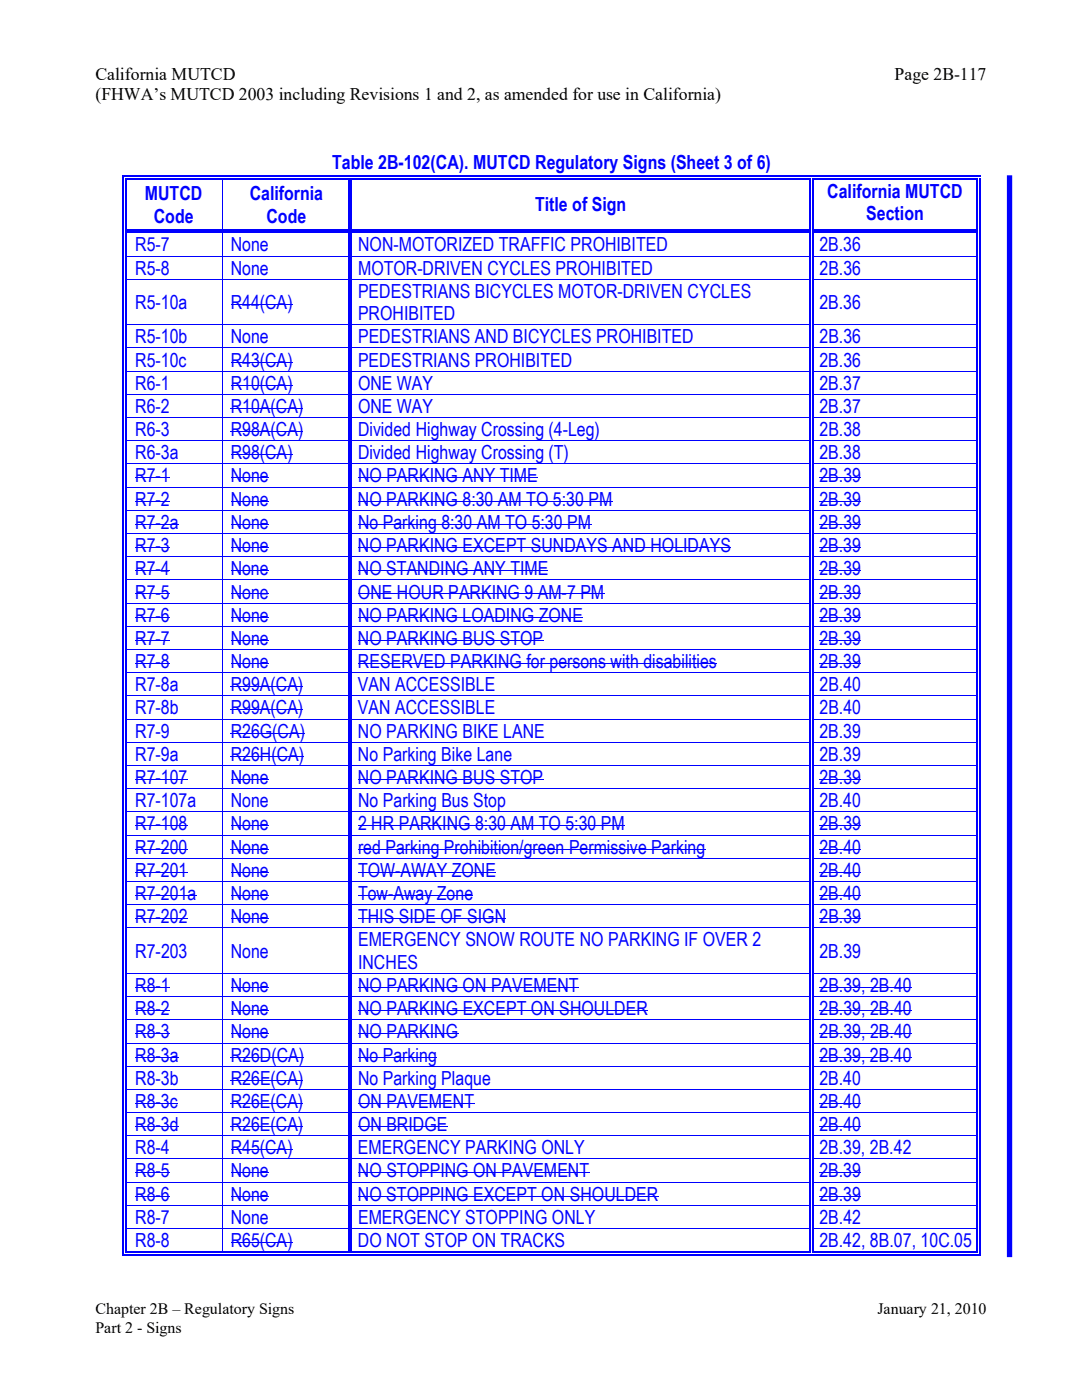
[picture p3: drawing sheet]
<svg xmlns="http://www.w3.org/2000/svg" width="216mm" height="279mm" viewBox="0 0 216 279" stroke-linecap="round" stroke-linejoin="round" font-family="sans-serif">
<defs><g id="words">
<g font-size="3.9" fill="#00f">
<text x="66.3" y="33.7">Table 2B-102(CA). MUTCD Regulatory Signs (Sheet 3 of 6)</text>
<text x="28.9" y="40">MUTCD</text>
<text x="49.8" y="40">California</text>
<text x="165.1" y="39.5">California MUTCD</text>
<text x="30.7" y="44.4">Code</text>
<text x="53.2" y="44.4">Code</text>
<text x="106.8" y="42.2">Title of Sign</text>
<text x="172.9" y="44">Section</text>
<text x="27" y="50.2">R5-7</text>
<text x="46.1" y="50.2">None</text>
<text x="71.5" y="50.2">NON-MOTORIZED TRAFFIC PROHIBITED</text>
<text x="163.5" y="50.2">2B.36</text>
<text x="27" y="54.8">R5-8</text>
<text x="46.1" y="54.8">None</text>
<text x="71.4" y="59.4">PEDESTRIANS BICYCLES MOTOR-DRIVEN CYCLES</text>
<text x="71.5" y="54.8">MOTOR-DRIVEN CYCLES PROHIBITED</text>
<text x="163.5" y="54.8">2B.36</text>
<text x="27" y="61.7">R5-10a</text>
<text x="46" y="61.7">R44(CA)</text>
<text x="71.4" y="63.9">PROHIBITED</text>
<text x="163.5" y="61.7">2B.36</text>
<text x="27" y="68.5">R5-10b</text>
<text x="46" y="68.5">None</text>
<text x="71.5" y="68.5">PEDESTRIANS AND BICYCLES PROHIBITED</text>
<text x="163.5" y="68.5">2B.36</text>
<text x="27" y="77.8">R6-1</text>
<text x="27" y="73.1">R5-10c</text>
<text x="46" y="73.1">R43(CA)</text>
<text x="46" y="77.8">R10(CA)</text>
<text x="71.4" y="77.8">ONE WAY</text>
<text x="71.4" y="73.1">PEDESTRIANS PROHIBITED</text>
<text x="163.5" y="73.1">2B.36</text>
<text x="163.5" y="77.8">2B.37</text>
<text x="27" y="82.4">R6-2</text>
<text x="46" y="82.4">R10A(CA)</text>
<text x="71.4" y="82.4">ONE WAY</text>
<text x="163.5" y="82.4">2B.37</text>
<text x="27" y="87">R6-3</text>
<text x="46" y="87">R98A(CA)</text>
<text x="71.4" y="87">Divided Highway Crossing (4-Leg)</text>
<text x="163.5" y="87">2B.38</text>
<text x="27" y="91.7">R6-3a</text>
<text x="46.1" y="91.7">R98(CA)</text>
<text x="71.4" y="91.7">Divided Highway Crossing (T)</text>
<text x="163.5" y="91.7">2B.38</text>
<text x="27" y="100.9">R7-2</text>
<text x="27" y="96.3">R7-1</text>
<text x="46" y="100.9">None</text>
<text x="46" y="96.3">None</text>
<text x="71.4" y="100.9">NO PARKING 8:30 AM TO 5:30 PM</text>
<text x="71.4" y="96.3">NO PARKING ANY TIME</text>
<text x="163.5" y="96.3">2B.39</text>
<text x="163.5" y="100.9">2B.39</text>
<text x="27" y="105.6">R7-2a</text>
<text x="46" y="105.6">None</text>
<text x="71.4" y="105.6">No Parking 8:30 AM TO 5:30 PM</text>
<text x="163.5" y="105.6">2B.39</text>
<text x="27" y="110.2">R7-3</text>
<text x="46" y="110.2">None</text>
<text x="71.4" y="110.2">NO PARKING EXCEPT SUNDAYS AND HOLIDAYS</text>
<text x="163.5" y="110.2">2B.39</text>
<text x="27" y="114.8">R7-4</text>
<text x="27" y="119.4">R7-5</text>
<text x="46" y="114.8">None</text>
<text x="46" y="119.4">None</text>
<text x="71.4" y="114.8">NO STANDING ANY TIME</text>
<text x="71.4" y="119.4">ONE HOUR PARKING 9 AM-7 PM</text>
<text x="163.5" y="114.8">2B.39</text>
<text x="163.5" y="119.4">2B.39</text>
<text x="27" y="124.1">R7-6</text>
<text x="46" y="124.1">None</text>
<text x="71.4" y="124.1">NO PARKING LOADING ZONE</text>
<text x="163.5" y="124.1">2B.39</text>
<text x="27" y="128.7">R7-7</text>
<text x="46" y="128.7">None</text>
<text x="71.4" y="128.7">NO PARKING BUS STOP</text>
<text x="163.5" y="128.7">2B.39</text>
<text x="27" y="138">R7-8a</text>
<text x="27" y="133.3">R7-8</text>
<text x="46" y="133.3">None</text>
<text x="46" y="138">R99A(CA)</text>
<text x="71.4" y="138">VAN ACCESSIBLE</text>
<text x="71.4" y="133.3">RESERVED PARKING for persons with disabilities</text>
<text x="163.5" y="133.3">2B.39</text>
<text x="163.5" y="138">2B.40</text>
<text x="27" y="142.6">R7-8b</text>
<text x="46" y="142.6">R99A(CA)</text>
<text x="71.4" y="142.6">VAN ACCESSIBLE</text>
<text x="163.5" y="142.6">2B.40</text>
<text x="27" y="147.2">R7-9</text>
<text x="46" y="147.2">R26G(CA)</text>
<text x="71.4" y="147.2">NO PARKING BIKE LANE</text>
<text x="163.5" y="147.2">2B.39</text>
<text x="27" y="151.9">R7-9a</text>
<text x="46" y="151.9">R26H(CA)</text>
<text x="71.4" y="151.9">No Parking Bike Lane</text>
<text x="163.5" y="151.9">2B.39</text>
<text x="27" y="156.5">R7-107</text>
<text x="27" y="161.1">R7-107a</text>
<text x="46" y="156.5">None</text>
<text x="46" y="161.1">None</text>
<text x="71.4" y="156.5">NO PARKING BUS STOP</text>
<text x="71.5" y="161.1">No Parking Bus Stop</text>
<text x="163.5" y="156.5">2B.39</text>
<text x="163.5" y="161.1">2B.40</text>
<text x="27" y="165.7">R7-108</text>
<text x="46" y="165.7">None</text>
<text x="71.4" y="165.7">2 HR PARKING 8:30 AM TO 5:30 PM</text>
<text x="163.5" y="165.7">2B.39</text>
<text x="27" y="170.4">R7-200</text>
<text x="46" y="170.4">None</text>
<text x="71.4" y="170.4">red Parking Prohibition/green Permissive Parking</text>
<text x="163.5" y="170.4">2B.40</text>
<text x="27" y="175">R7-201</text>
<text x="27" y="179.6">R7-201a</text>
<text x="46" y="175">None</text>
<text x="46" y="179.6">None</text>
<text x="71.4" y="175">TOW-AWAY ZONE</text>
<text x="71.4" y="179.6">Tow-Away Zone</text>
<text x="163.5" y="175">2B.40</text>
<text x="163.5" y="179.6">2B.40</text>
<text x="27" y="184.3">R7-202</text>
<text x="46" y="184.3">None</text>
<text x="71.4" y="184.3">THIS SIDE OF SIGN</text>
<text x="163.5" y="184.3">2B.39</text>
<text x="27" y="191.1">R7-203</text>
<text x="46" y="191.1">None</text>
<text x="71.4" y="188.9">EMERGENCY SNOW ROUTE NO PARKING IF OVER 2</text>
<text x="163.5" y="191.1">2B.39</text>
<text x="27" y="198">R8-1</text>
<text x="46" y="198">None</text>
<text x="71.4" y="193.3">INCHES</text>
<text x="71.4" y="198">NO PARKING ON PAVEMENT</text>
<text x="163.5" y="198">2B.39, 2B.40</text>
<text x="27" y="202.6">R8-2</text>
<text x="46" y="202.6">None</text>
<text x="71.4" y="202.6">NO PARKING EXCEPT ON SHOULDER</text>
<text x="163.5" y="202.6">2B.39, 2B.40</text>
<text x="27" y="207.2">R8-3</text>
<text x="46" y="207.2">None</text>
<text x="71.4" y="207.2">NO PARKING</text>
<text x="163.5" y="207.2">2B.39, 2B.40</text>
<text x="27" y="211.9">R8-3a</text>
<text x="46" y="211.9">R26D(CA)</text>
<text x="71.4" y="211.9">No Parking</text>
<text x="163.5" y="211.9">2B.39, 2B.40</text>
<text x="27" y="221.1">R8-3c</text>
<text x="27" y="216.5">R8-3b</text>
<text x="46" y="221.1">R26E(CA)</text>
<text x="46.1" y="216.5">R26E(CA)</text>
<text x="71.4" y="221.1">ON PAVEMENT</text>
<text x="71.4" y="216.5">No Parking Plaque</text>
<text x="163.5" y="221.1">2B.40</text>
<text x="163.5" y="216.5">2B.40</text>
<text x="27" y="225.7">R8-3d</text>
<text x="46" y="225.7">R26E(CA)</text>
<text x="71.4" y="225.7">ON BRIDGE</text>
<text x="163.5" y="225.7">2B.40</text>
<text x="27" y="230.4">R8-4</text>
<text x="46" y="230.4">R45(CA)</text>
<text x="71.4" y="230.4">EMERGENCY PARKING ONLY</text>
<text x="163.5" y="230.4">2B.39, 2B.42</text>
<text x="27" y="239.6">R8-6</text>
<text x="27" y="235">R8-5</text>
<text x="46" y="239.6">None</text>
<text x="46" y="235">None</text>
<text x="71.4" y="239.6">NO STOPPING EXCEPT ON SHOULDER</text>
<text x="71.4" y="235">NO STOPPING ON PAVEMENT</text>
<text x="163.5" y="239.6">2B.39</text>
<text x="163.5" y="235">2B.39</text>
<text x="27" y="244.2">R8-7</text>
<text x="46" y="244.2">None</text>
<text x="71.5" y="244.2">EMERGENCY STOPPING ONLY</text>
<text x="163.5" y="244.2">2B.42</text>
<text x="27" y="248.9">R8-8</text>
<text x="46" y="248.9">R65(CA)</text>
<text x="71.4" y="248.9">DO NOT STOP ON TRACKS</text>
<text x="163.5" y="248.9">2B.42, 8B.07, 10C.05</text>
</g>
<g font-size="3.5">
<text x="19" y="15.9">California MUTCD</text>
<text x="178.5" y="15.9">Page 2B-117</text>
<text x="19" y="20">(FHWA’s MUTCD 2003 including Revisions 1 and 2, as amended for use in California)</text>
</g>
<g font-size="3.2">
<text x="19" y="262.3">Chapter 2B – Regulatory Signs</text>
<text x="175.1" y="262.3">January 21, 2010</text>
<text x="19" y="265.9">Part 2 - Signs</text>
</g>
</g></defs>
<g fill="#00f">
<path d="M24.5 35.1h.2v.8h-.2z"/>
<path d="M24.5 35.1h.8v.2h-.8z"/>
<path d="M25 35.6h.3v.3h-.3z"/>
<path d="M25 35.6h.3v.2h-.3z"/>
<path d="M25.3 35.1h.7v.2h-.7z"/>
<path d="M25.3 35.6h.7v.2h-.7z"/>
</g>
<path d="M26 35.2h18.4M26 35.7h18.4" fill="none" stroke="#00f" stroke-width=".25"/>
<g fill="#00f">
<path d="M44.4 35.8l.1 .1z"/>
<path d="M44.4 35.1h.7v.2h-.7z"/>
<path d="M44.4 35.6h.7v.2h-.7z"/>
</g>
<path d="M45.1 35.2h24.4M45.1 35.7h24.4" fill="none" stroke="#00f" stroke-width=".25"/>
<g fill="#00f">
<path d="M70 35.8l.2 .1z"/>
<path d="M69.5 35.8l.2 .1z"/>
<path d="M69.5 35.1h.7v.2h-.7z"/>
<path d="M69.5 35.6h.2v.2h-.2z"/>
<path d="M70 35.6h.2v.2h-.2z"/>
</g>
<path d="M70.2 35.2h91.3M70.2 35.7h91.3" fill="none" stroke="#00f" stroke-width=".25"/>
<g fill="#00f">
<path d="M162.1 35.8l.2 .1z"/>
<path d="M161.5 35.8l.3 .1z"/>
<path d="M161.5 35.1h.8v.2h-.8z"/>
<path d="M161.5 35.6h.3v.2h-.3z"/>
<path d="M162.1 35.6h.2v.2h-.2z"/>
</g>
<path d="M162.3 35.2h32.6M162.3 35.7h32.6" fill="none" stroke="#00f" stroke-width=".25"/>
<g fill="#00f">
<path d="M195.4 35.8l.2 .1z"/>
<path d="M194.9 35.8l.2 .1z"/>
<path d="M194.9 35.1h.7v.2h-.7z"/>
<path d="M194.9 35.6h.2v.2h-.2z"/>
<path d="M195.4 35.6h.2v.2h-.2z"/>
</g>
<path d="M24.6 35.9v9.9M25.1 35.9v9.9M69.6 35.9v9.9M70.1 35.9v9.9M161.7 35.9v9.9M162.2 35.9v9.9M195 35.9v9.9M195.5 35.9v9.9" fill="none" stroke="#00f" stroke-width=".25"/>
<path d="M44.5 35.9v9.9" fill="none" stroke="#00f" stroke-width=".2"/>
<g fill="#00f">
<path d="M25 46.5l.3 .1z"/>
<path d="M24.5 45.8h.2v.8h-.2z"/>
<path d="M25 45.8h.3v.2h-.3z"/>
<path d="M25 46.3h.3v.2h-.3z"/>
</g>
<path d="M25.3 45.9h19.1M25.3 46.4h19.1" fill="none" stroke="#00f" stroke-width=".25"/>
<g fill="#00f">
<path d="M44.4 46.5l.1 .1z"/>
<path d="M44.4 45.8h.7v.2h-.7z"/>
<path d="M44.4 46.3h.7v.2h-.7z"/>
</g>
<path d="M45.1 45.9h24.4M45.1 46.4h24.4" fill="none" stroke="#00f" stroke-width=".25"/>
<g fill="#00f">
<path d="M70 46.5l.2 .1z"/>
<path d="M69.5 46.5l.2 .1z"/>
<path d="M69.5 45.8h.2v.2h-.2z"/>
<path d="M69.5 46.3h.2v.2h-.2z"/>
<path d="M70 45.8h.2v.2h-.2z"/>
<path d="M70 46.3h.2v.2h-.2z"/>
</g>
<path d="M70.2 45.9h91.3M70.2 46.4h91.3" fill="none" stroke="#00f" stroke-width=".25"/>
<g fill="#00f">
<path d="M162.1 46.5l.2 .1z"/>
<path d="M161.5 46.5l.3 .1z"/>
<path d="M161.5 45.8h.3v.2h-.3z"/>
<path d="M161.5 46.3h.3v.2h-.3z"/>
<path d="M162.1 45.8h.2v.2h-.2z"/>
<path d="M162.1 46.3h.2v.2h-.2z"/>
</g>
<path d="M162.3 45.9h32.6M162.3 46.4h32.6" fill="none" stroke="#00f" stroke-width=".25"/>
<g fill="#00f">
<path d="M195.4 46.5l.2 .1z"/>
<path d="M194.9 46.5l.2 .1z"/>
<path d="M194.9 45.8h.2v.2h-.2z"/>
<path d="M194.9 46.3h.2v.2h-.2z"/>
<path d="M195.4 45.8h.2v.7h-.2z"/>
</g>
<path d="M24.6 46.6v4.4M25.1 46.6v4.4M69.6 46.6v4.4M70.1 46.6v4.4M161.7 46.6v4.4M162.2 46.6v4.4M195 46.6v4.4M195.5 46.6v4.4" fill="none" stroke="#00f" stroke-width=".25"/>
<path d="M44.5 46.6v4.4" fill="none" stroke="#00f" stroke-width=".2"/>
<g fill="#00f">
<path d="M25 51h.3v.2h-.3z"/>
<path d="M24.5 51h.2v.2h-.2z"/>
</g>
<path d="M25.3 51.1h44.2" fill="none" stroke="#00f" stroke-width=".2"/>
<g fill="#00f">
<path d="M70 51h.2v.2h-.2z"/>
<path d="M69.5 51h.2v.2h-.2z"/>
</g>
<path d="M70.2 51.1h91.3" fill="none" stroke="#00f" stroke-width=".2"/>
<g fill="#00f">
<path d="M162.1 51h.2v.2h-.2z"/>
<path d="M161.5 51h.3v.2h-.3z"/>
</g>
<path d="M162.3 51.1h32.6" fill="none" stroke="#00f" stroke-width=".2"/>
<g fill="#00f">
<path d="M195.4 51h.2v.2h-.2z"/>
<path d="M194.9 51h.2v.2h-.2z"/>
</g>
<path d="M24.6 51.2v4.4M25.1 51.2v4.4M69.6 51.2v4.4M70.1 51.2v4.4M161.7 51.2v4.4M162.2 51.2v4.4M195 51.2v4.4M195.5 51.2v4.4" fill="none" stroke="#00f" stroke-width=".25"/>
<path d="M44.5 51.2v4.4M46 60.8h12.4" fill="none" stroke="#00f" stroke-width=".2"/>
<g fill="#00f">
<path d="M25 55.6h.3v.2h-.3z"/>
<path d="M24.5 55.6h.2v.2h-.2z"/>
</g>
<path d="M25.3 55.7h44.2" fill="none" stroke="#00f" stroke-width=".2"/>
<g fill="#00f">
<path d="M70 55.6h.2v.2h-.2z"/>
<path d="M69.5 55.6h.2v.2h-.2z"/>
</g>
<path d="M70.2 55.7h91.3" fill="none" stroke="#00f" stroke-width=".2"/>
<g fill="#00f">
<path d="M162.1 55.6h.2v.2h-.2z"/>
<path d="M161.5 55.6h.3v.2h-.3z"/>
</g>
<path d="M162.3 55.7h32.6" fill="none" stroke="#00f" stroke-width=".2"/>
<g fill="#00f">
<path d="M195.4 55.6h.2v.2h-.2z"/>
<path d="M194.9 55.6h.2v.2h-.2z"/>
</g>
<path d="M24.6 55.8v8.9M25.1 55.8v8.9M69.6 55.8v8.9M70.1 55.8v8.9M161.7 55.8v8.9M162.2 55.8v8.9M195 55.8v8.9M195.5 55.8v8.9" fill="none" stroke="#00f" stroke-width=".25"/>
<path d="M44.5 55.8v8.9" fill="none" stroke="#00f" stroke-width=".2"/>
<g fill="#00f">
<path d="M25 64.7h.3v.2h-.3z"/>
<path d="M24.5 64.7h.2v.2h-.2z"/>
</g>
<path d="M25.3 64.8h44.2" fill="none" stroke="#00f" stroke-width=".2"/>
<g fill="#00f">
<path d="M70 64.7h.2v.2h-.2z"/>
<path d="M69.5 64.7h.2v.2h-.2z"/>
</g>
<path d="M70.2 64.8h91.3" fill="none" stroke="#00f" stroke-width=".2"/>
<g fill="#00f">
<path d="M162.1 64.7h.2v.2h-.2z"/>
<path d="M161.5 64.7h.3v.2h-.3z"/>
</g>
<path d="M162.3 64.8h32.6" fill="none" stroke="#00f" stroke-width=".2"/>
<g fill="#00f">
<path d="M195.4 64.7h.2v.2h-.2z"/>
<path d="M194.9 64.7h.2v.2h-.2z"/>
</g>
<path d="M24.6 64.9v4.5M25.1 64.9v4.5M69.6 64.9v4.5M70.1 64.9v4.5M161.7 64.9v4.5M162.2 64.9v4.5M195 64.9v4.5M195.5 64.9v4.5" fill="none" stroke="#00f" stroke-width=".25"/>
<path d="M44.5 64.9v4.5M46 72.3h12.4" fill="none" stroke="#00f" stroke-width=".2"/>
<g fill="#00f">
<path d="M25 69.4h.3v.1h-.3z"/>
<path d="M24.5 69.4h.2v.1h-.2z"/>
</g>
<path d="M25.3 69.4h44.2" fill="none" stroke="#00f" stroke-width=".2"/>
<g fill="#00f">
<path d="M70 69.4h.2v.1h-.2z"/>
<path d="M69.5 69.4h.2v.1h-.2z"/>
</g>
<path d="M70.2 69.4h91.3" fill="none" stroke="#00f" stroke-width=".2"/>
<g fill="#00f">
<path d="M162.1 69.4h.2v.1h-.2z"/>
<path d="M161.5 69.4h.3v.1h-.3z"/>
</g>
<path d="M162.3 69.4h32.6" fill="none" stroke="#00f" stroke-width=".2"/>
<g fill="#00f">
<path d="M195.4 69.4h.2v.1h-.2z"/>
<path d="M194.9 69.4h.2v.1h-.2z"/>
</g>
<path d="M24.6 69.5v4.5M25.1 69.5v4.5M69.6 69.5v4.5M70.1 69.5v4.5M161.7 69.5v4.5M162.2 69.5v4.5M195 69.5v4.5M195.5 69.5v4.5" fill="none" stroke="#00f" stroke-width=".25"/>
<path d="M44.5 69.5v4.5M46 76.9h12.4" fill="none" stroke="#00f" stroke-width=".2"/>
<g fill="#00f">
<path d="M25 74h.3v.2h-.3z"/>
<path d="M24.5 74h.2v.2h-.2z"/>
</g>
<path d="M25.3 74.1h44.2" fill="none" stroke="#00f" stroke-width=".2"/>
<g fill="#00f">
<path d="M70 74h.2v.2h-.2z"/>
<path d="M69.5 74h.2v.2h-.2z"/>
</g>
<path d="M70.2 74.1h91.3" fill="none" stroke="#00f" stroke-width=".2"/>
<g fill="#00f">
<path d="M162.1 74h.2v.2h-.2z"/>
<path d="M161.5 74h.3v.2h-.3z"/>
</g>
<path d="M162.3 74.1h32.6" fill="none" stroke="#00f" stroke-width=".2"/>
<g fill="#00f">
<path d="M195.4 74h.2v.2h-.2z"/>
<path d="M194.9 74h.2v.2h-.2z"/>
</g>
<path d="M24.6 74.2v4.4M25.1 74.2v4.4M69.6 74.2v4.4M70.1 74.2v4.4M161.7 74.2v4.4M162.2 74.2v4.4M195 74.2v4.4M195.5 74.2v4.4" fill="none" stroke="#00f" stroke-width=".25"/>
<path d="M44.5 74.2v4.4M46 81.5h14.5" fill="none" stroke="#00f" stroke-width=".2"/>
<g fill="#00f">
<path d="M25 78.6h.3v.2h-.3z"/>
<path d="M24.5 78.6h.2v.2h-.2z"/>
</g>
<path d="M25.3 78.7h44.2" fill="none" stroke="#00f" stroke-width=".2"/>
<g fill="#00f">
<path d="M70 78.6h.2v.2h-.2z"/>
<path d="M69.5 78.6h.2v.2h-.2z"/>
</g>
<path d="M70.2 78.7h91.3" fill="none" stroke="#00f" stroke-width=".2"/>
<g fill="#00f">
<path d="M162.1 78.6h.2v.2h-.2z"/>
<path d="M161.5 78.6h.3v.2h-.3z"/>
</g>
<path d="M162.3 78.7h32.6" fill="none" stroke="#00f" stroke-width=".2"/>
<g fill="#00f">
<path d="M195.4 78.6h.2v.2h-.2z"/>
<path d="M194.9 78.6h.2v.2h-.2z"/>
</g>
<path d="M24.6 78.8v4.4M25.1 78.8v4.4M69.6 78.8v4.4M70.1 78.8v4.4M161.7 78.8v4.4M162.2 78.8v4.4M195 78.8v4.4M195.5 78.8v4.4" fill="none" stroke="#00f" stroke-width=".25"/>
<path d="M44.5 78.8v4.4M46 86.1h14.5" fill="none" stroke="#00f" stroke-width=".2"/>
<g fill="#00f">
<path d="M25 83.2h.3v.2h-.3z"/>
<path d="M24.5 83.2h.2v.2h-.2z"/>
</g>
<path d="M25.3 83.3h44.2" fill="none" stroke="#00f" stroke-width=".2"/>
<g fill="#00f">
<path d="M70 83.2h.2v.2h-.2z"/>
<path d="M69.5 83.2h.2v.2h-.2z"/>
</g>
<path d="M70.2 83.3h91.3" fill="none" stroke="#00f" stroke-width=".2"/>
<g fill="#00f">
<path d="M162.1 83.2h.2v.2h-.2z"/>
<path d="M161.5 83.2h.3v.2h-.3z"/>
</g>
<path d="M162.3 83.3h32.6" fill="none" stroke="#00f" stroke-width=".2"/>
<g fill="#00f">
<path d="M195.4 83.2h.2v.2h-.2z"/>
<path d="M194.9 83.2h.2v.2h-.2z"/>
</g>
<path d="M24.6 83.4v4.5M25.1 83.4v4.5M69.6 83.4v4.5M70.1 83.4v4.5M161.7 83.4v4.5M162.2 83.4v4.5M195 83.4v4.5M195.5 83.4v4.5" fill="none" stroke="#00f" stroke-width=".25"/>
<path d="M44.5 83.4v4.5M46 90.8h12.4" fill="none" stroke="#00f" stroke-width=".2"/>
<g fill="#00f">
<path d="M25 87.9h.3v.2h-.3z"/>
<path d="M24.5 87.9h.2v.2h-.2z"/>
</g>
<path d="M25.3 88h44.2" fill="none" stroke="#00f" stroke-width=".2"/>
<g fill="#00f">
<path d="M70 87.9h.2v.2h-.2z"/>
<path d="M69.5 87.9h.2v.2h-.2z"/>
</g>
<path d="M70.2 88h91.3" fill="none" stroke="#00f" stroke-width=".2"/>
<g fill="#00f">
<path d="M162.1 87.9h.2v.2h-.2z"/>
<path d="M161.5 87.9h.3v.2h-.3z"/>
</g>
<path d="M162.3 88h32.6" fill="none" stroke="#00f" stroke-width=".2"/>
<g fill="#00f">
<path d="M195.4 87.9h.2v.2h-.2z"/>
<path d="M194.9 87.9h.2v.2h-.2z"/>
</g>
<path d="M24.6 88.1v4.4M25.1 88.1v4.4M69.6 88.1v4.4M70.1 88.1v4.4M161.7 88.1v4.4M162.2 88.1v4.4M195 88.1v4.4M195.5 88.1v4.4" fill="none" stroke="#00f" stroke-width=".25"/>
<path d="M27 95.4h4M44.5 88.1v4.4" fill="none" stroke="#00f" stroke-width=".2"/>
<g fill="#00f">
<path d="M31 95.3h1.1v.2h-1.1z"/>
<path d="M32.1 95.3h1.8v.2h-1.8z"/>
</g>
<path d="M46 95.4h7.6M71.4 95.4h35.9M163.5 95.4h8.3" fill="none" stroke="#00f" stroke-width=".2"/>
<g fill="#00f">
<path d="M25 92.5h.3v.2h-.3z"/>
<path d="M24.5 92.5h.2v.2h-.2z"/>
</g>
<path d="M25.3 92.6h44.2" fill="none" stroke="#00f" stroke-width=".2"/>
<g fill="#00f">
<path d="M70 92.5h.2v.2h-.2z"/>
<path d="M69.5 92.5h.2v.2h-.2z"/>
</g>
<path d="M70.2 92.6h91.3" fill="none" stroke="#00f" stroke-width=".2"/>
<g fill="#00f">
<path d="M162.1 92.5h.2v.2h-.2z"/>
<path d="M161.5 92.5h.3v.2h-.3z"/>
</g>
<path d="M162.3 92.6h32.6" fill="none" stroke="#00f" stroke-width=".2"/>
<g fill="#00f">
<path d="M195.4 92.5h.2v.2h-.2z"/>
<path d="M194.9 92.5h.2v.2h-.2z"/>
</g>
<path d="M24.6 92.7v4.4M25.1 92.7v4.4M69.6 92.7v4.4M70.1 92.7v4.4M161.7 92.7v4.4M162.2 92.7v4.4M195 92.7v4.4M195.5 92.7v4.4" fill="none" stroke="#00f" stroke-width=".25"/>
<path d="M44.5 92.7v4.4M27 100h4" fill="none" stroke="#00f" stroke-width=".2"/>
<g fill="#00f">
<path d="M31 99.9h1.1v.2h-1.1z"/>
<path d="M32.1 99.9h1.8v.2h-1.8z"/>
</g>
<path d="M46 100h7.6M71.4 100h50.8M163.5 100h8.3" fill="none" stroke="#00f" stroke-width=".2"/>
<g fill="#00f">
<path d="M25 97.1h.3v.2h-.3z"/>
<path d="M24.5 97.1h.2v.2h-.2z"/>
</g>
<path d="M25.3 97.2h44.2" fill="none" stroke="#00f" stroke-width=".2"/>
<g fill="#00f">
<path d="M70 97.1h.2v.2h-.2z"/>
<path d="M69.5 97.1h.2v.2h-.2z"/>
</g>
<path d="M70.2 97.2h91.3" fill="none" stroke="#00f" stroke-width=".2"/>
<g fill="#00f">
<path d="M162.1 97.1h.2v.2h-.2z"/>
<path d="M161.5 97.1h.3v.2h-.3z"/>
</g>
<path d="M162.3 97.2h32.6" fill="none" stroke="#00f" stroke-width=".2"/>
<g fill="#00f">
<path d="M195.4 97.1h.2v.2h-.2z"/>
<path d="M194.9 97.1h.2v.2h-.2z"/>
</g>
<path d="M24.6 97.3v4.5M25.1 97.3v4.5M69.6 97.3v4.5M70.1 97.3v4.5M161.7 97.3v4.5M162.2 97.3v4.5M195 97.3v4.5M195.5 97.3v4.5" fill="none" stroke="#00f" stroke-width=".25"/>
<path d="M44.5 97.3v4.5M27 104.7h4" fill="none" stroke="#00f" stroke-width=".2"/>
<path d="M31 104.6h1.1v.2h-1.1z" fill="#00f"/>
<path d="M32.1 104.7h3.5M46 104.7h7.6M71.4 104.7h46.5M163.5 104.7h8.3" fill="none" stroke="#00f" stroke-width=".2"/>
<g fill="#00f">
<path d="M25 101.8h.3v.1h-.3z"/>
<path d="M24.5 101.8h.2v.1h-.2z"/>
</g>
<path d="M25.3 101.9h44.2" fill="none" stroke="#00f" stroke-width=".2"/>
<g fill="#00f">
<path d="M70 101.8h.2v.1h-.2z"/>
<path d="M69.5 101.8h.2v.1h-.2z"/>
</g>
<path d="M70.2 101.9h91.3" fill="none" stroke="#00f" stroke-width=".2"/>
<g fill="#00f">
<path d="M162.1 101.8h.2v.1h-.2z"/>
<path d="M161.5 101.8h.3v.1h-.3z"/>
</g>
<path d="M162.3 101.9h32.6" fill="none" stroke="#00f" stroke-width=".2"/>
<g fill="#00f">
<path d="M195.4 101.8h.2v.1h-.2z"/>
<path d="M194.9 101.8h.2v.1h-.2z"/>
</g>
<path d="M24.6 101.9v4.5M25.1 101.9v4.5M69.6 101.9v4.5M70.1 101.9v4.5M161.7 101.9v4.5M162.2 101.9v4.5M195 101.9v4.5M195.5 101.9v4.5" fill="none" stroke="#00f" stroke-width=".25"/>
<path d="M27 109.3h4M44.5 101.9v4.5" fill="none" stroke="#00f" stroke-width=".2"/>
<g fill="#00f">
<path d="M31 109.2h1.1v.2h-1.1z"/>
<path d="M32.1 109.2h1.8v.2h-1.8z"/>
</g>
<path d="M46 109.3h7.6M71.4 109.3h74.5M163.5 109.3h8.3" fill="none" stroke="#00f" stroke-width=".2"/>
<g fill="#00f">
<path d="M25 106.4h.3v.2h-.3z"/>
<path d="M24.5 106.4h.2v.2h-.2z"/>
</g>
<path d="M25.3 106.5h44.2" fill="none" stroke="#00f" stroke-width=".2"/>
<g fill="#00f">
<path d="M70 106.4h.2v.2h-.2z"/>
<path d="M69.5 106.4h.2v.2h-.2z"/>
</g>
<path d="M70.2 106.5h91.3" fill="none" stroke="#00f" stroke-width=".2"/>
<g fill="#00f">
<path d="M162.1 106.4h.2v.2h-.2z"/>
<path d="M161.5 106.4h.3v.2h-.3z"/>
</g>
<path d="M162.3 106.5h32.6" fill="none" stroke="#00f" stroke-width=".2"/>
<g fill="#00f">
<path d="M195.4 106.4h.2v.2h-.2z"/>
<path d="M194.9 106.4h.2v.2h-.2z"/>
</g>
<path d="M24.6 106.6v4.4M25.1 106.6v4.4M69.6 106.6v4.4M70.1 106.6v4.4M161.7 106.6v4.4M162.2 106.6v4.4M195 106.6v4.4M195.5 106.6v4.4" fill="none" stroke="#00f" stroke-width=".25"/>
<path d="M27 113.9h4M44.5 106.6v4.4" fill="none" stroke="#00f" stroke-width=".2"/>
<g fill="#00f">
<path d="M31 113.8h1.1v.2h-1.1z"/>
<path d="M32.1 113.8h1.8v.2h-1.8z"/>
</g>
<path d="M46 113.9h7.6M71.4 113.9h38M163.5 113.9h8.3" fill="none" stroke="#00f" stroke-width=".2"/>
<g fill="#00f">
<path d="M25 111h.3v.2h-.3z"/>
<path d="M24.5 111h.2v.2h-.2z"/>
</g>
<path d="M25.3 111.1h44.2" fill="none" stroke="#00f" stroke-width=".2"/>
<g fill="#00f">
<path d="M70 111h.2v.2h-.2z"/>
<path d="M69.5 111h.2v.2h-.2z"/>
</g>
<path d="M70.2 111.1h91.3" fill="none" stroke="#00f" stroke-width=".2"/>
<g fill="#00f">
<path d="M162.1 111h.2v.2h-.2z"/>
<path d="M161.5 111h.3v.2h-.3z"/>
</g>
<path d="M162.3 111.1h32.6" fill="none" stroke="#00f" stroke-width=".2"/>
<g fill="#00f">
<path d="M195.4 111h.2v.2h-.2z"/>
<path d="M194.9 111h.2v.2h-.2z"/>
</g>
<path d="M24.6 111.2v4.5M25.1 111.2v4.5M69.6 111.2v4.5M70.1 111.2v4.5M161.7 111.2v4.5M162.2 111.2v4.5M195 111.2v4.5M195.5 111.2v4.5" fill="none" stroke="#00f" stroke-width=".25"/>
<path d="M27 118.5h4M44.5 111.2v4.5" fill="none" stroke="#00f" stroke-width=".2"/>
<g fill="#00f">
<path d="M31 118.4h1.1v.2h-1.1z"/>
<path d="M32.1 118.4h1.8v.2h-1.8z"/>
</g>
<path d="M46 118.5h7.6M71.4 118.5h40.7" fill="none" stroke="#00f" stroke-width=".2"/>
<path d="M112.1 118.4h1.1v.2h-1.1z" fill="#00f"/>
<path d="M113.2 118.5h7.4M163.5 118.5h8.3" fill="none" stroke="#00f" stroke-width=".2"/>
<g fill="#00f">
<path d="M25 115.7h.3v.1h-.3z"/>
<path d="M24.5 115.7h.2v.1h-.2z"/>
</g>
<path d="M25.3 115.7h44.2" fill="none" stroke="#00f" stroke-width=".2"/>
<g fill="#00f">
<path d="M70 115.7h.2v.1h-.2z"/>
<path d="M69.5 115.7h.2v.1h-.2z"/>
</g>
<path d="M70.2 115.7h91.3" fill="none" stroke="#00f" stroke-width=".2"/>
<g fill="#00f">
<path d="M162.1 115.7h.2v.1h-.2z"/>
<path d="M161.5 115.7h.3v.1h-.3z"/>
</g>
<path d="M162.3 115.7h32.6" fill="none" stroke="#00f" stroke-width=".2"/>
<g fill="#00f">
<path d="M195.4 115.7h.2v.1h-.2z"/>
<path d="M194.9 115.7h.2v.1h-.2z"/>
</g>
<path d="M24.6 115.8v4.5M25.1 115.8v4.5M69.6 115.8v4.5M70.1 115.8v4.5M161.7 115.8v4.5M162.2 115.8v4.5M195 115.8v4.5M195.5 115.8v4.5" fill="none" stroke="#00f" stroke-width=".25"/>
<path d="M44.5 115.8v4.5M27 123.2h4" fill="none" stroke="#00f" stroke-width=".2"/>
<g fill="#00f">
<path d="M31 123.1h1.1v.2h-1.1z"/>
<path d="M32.1 123.1h1.8v.2h-1.8z"/>
</g>
<path d="M46 123.2h7.6M71.4 123.2h44.9M163.5 123.2h8.3" fill="none" stroke="#00f" stroke-width=".2"/>
<g fill="#00f">
<path d="M25 120.3h.3v.2h-.3z"/>
<path d="M24.5 120.3h.2v.2h-.2z"/>
</g>
<path d="M25.3 120.4h44.2" fill="none" stroke="#00f" stroke-width=".2"/>
<g fill="#00f">
<path d="M70 120.3h.2v.2h-.2z"/>
<path d="M69.5 120.3h.2v.2h-.2z"/>
</g>
<path d="M70.2 120.4h91.3" fill="none" stroke="#00f" stroke-width=".2"/>
<g fill="#00f">
<path d="M162.1 120.3h.2v.2h-.2z"/>
<path d="M161.5 120.3h.3v.2h-.3z"/>
</g>
<path d="M162.3 120.4h32.6" fill="none" stroke="#00f" stroke-width=".2"/>
<g fill="#00f">
<path d="M195.4 120.3h.2v.2h-.2z"/>
<path d="M194.9 120.3h.2v.2h-.2z"/>
</g>
<path d="M24.6 120.5v4.4M25.1 120.5v4.4M69.6 120.5v4.4M70.1 120.5v4.4M161.7 120.5v4.4M162.2 120.5v4.4M195 120.5v4.4M195.5 120.5v4.4" fill="none" stroke="#00f" stroke-width=".25"/>
<path d="M27 127.8h4M44.5 120.5v4.4" fill="none" stroke="#00f" stroke-width=".2"/>
<g fill="#00f">
<path d="M31 127.7h1.1v.2h-1.1z"/>
<path d="M32.1 127.7h1.8v.2h-1.8z"/>
</g>
<path d="M46 127.8h7.6M71.4 127.8h37M163.5 127.8h8.3" fill="none" stroke="#00f" stroke-width=".2"/>
<g fill="#00f">
<path d="M25 124.9h.3v.2h-.3z"/>
<path d="M24.5 124.9h.2v.2h-.2z"/>
</g>
<path d="M25.3 125h44.2" fill="none" stroke="#00f" stroke-width=".2"/>
<g fill="#00f">
<path d="M70 124.9h.2v.2h-.2z"/>
<path d="M69.5 124.9h.2v.2h-.2z"/>
</g>
<path d="M70.2 125h91.3" fill="none" stroke="#00f" stroke-width=".2"/>
<g fill="#00f">
<path d="M162.1 124.9h.2v.2h-.2z"/>
<path d="M161.5 124.9h.3v.2h-.3z"/>
</g>
<path d="M162.3 125h32.6" fill="none" stroke="#00f" stroke-width=".2"/>
<g fill="#00f">
<path d="M195.4 124.9h.2v.2h-.2z"/>
<path d="M194.9 124.9h.2v.2h-.2z"/>
</g>
<path d="M24.6 125.1v4.4M25.1 125.1v4.4M69.6 125.1v4.4M70.1 125.1v4.4M161.7 125.1v4.4M162.2 125.1v4.4M195 125.1v4.4M195.5 125.1v4.4" fill="none" stroke="#00f" stroke-width=".25"/>
<path d="M27 132.4h4M44.5 125.1v4.4" fill="none" stroke="#00f" stroke-width=".2"/>
<g fill="#00f">
<path d="M31 132.3h1.1v.2h-1.1z"/>
<path d="M32.1 132.3h1.8v.2h-1.8z"/>
</g>
<path d="M46 132.4h7.6M71.4 132.4h71.6M163.5 132.4h8.3" fill="none" stroke="#00f" stroke-width=".2"/>
<g fill="#00f">
<path d="M25 129.5h.3v.2h-.3z"/>
<path d="M24.5 129.5h.2v.2h-.2z"/>
</g>
<path d="M25.3 129.6h44.2" fill="none" stroke="#00f" stroke-width=".2"/>
<g fill="#00f">
<path d="M70 129.5h.2v.2h-.2z"/>
<path d="M69.5 129.5h.2v.2h-.2z"/>
</g>
<path d="M70.2 129.6h91.3" fill="none" stroke="#00f" stroke-width=".2"/>
<g fill="#00f">
<path d="M162.1 129.5h.2v.2h-.2z"/>
<path d="M161.5 129.5h.3v.2h-.3z"/>
</g>
<path d="M162.3 129.6h32.6" fill="none" stroke="#00f" stroke-width=".2"/>
<g fill="#00f">
<path d="M195.4 129.5h.2v.2h-.2z"/>
<path d="M194.9 129.5h.2v.2h-.2z"/>
</g>
<path d="M24.6 129.7v4.5M25.1 129.7v4.5M69.6 129.7v4.5M70.1 129.7v4.5M161.7 129.7v4.5M162.2 129.7v4.5M195 129.7v4.5M195.5 129.7v4.5" fill="none" stroke="#00f" stroke-width=".25"/>
<path d="M44.5 129.7v4.5M46 137.1h14.5" fill="none" stroke="#00f" stroke-width=".2"/>
<g fill="#00f">
<path d="M25 134.2h.3v.1h-.3z"/>
<path d="M24.5 134.2h.2v.1h-.2z"/>
</g>
<path d="M25.3 134.3h44.2" fill="none" stroke="#00f" stroke-width=".2"/>
<g fill="#00f">
<path d="M70 134.2h.2v.1h-.2z"/>
<path d="M69.5 134.2h.2v.1h-.2z"/>
</g>
<path d="M70.2 134.3h91.3" fill="none" stroke="#00f" stroke-width=".2"/>
<g fill="#00f">
<path d="M162.1 134.2h.2v.1h-.2z"/>
<path d="M161.5 134.2h.3v.1h-.3z"/>
</g>
<path d="M162.3 134.3h32.6" fill="none" stroke="#00f" stroke-width=".2"/>
<g fill="#00f">
<path d="M195.4 134.2h.2v.1h-.2z"/>
<path d="M194.9 134.2h.2v.1h-.2z"/>
</g>
<path d="M24.6 134.3v4.5M25.1 134.3v4.5M69.6 134.3v4.5M70.1 134.3v4.5M161.7 134.3v4.5M162.2 134.3v4.5M195 134.3v4.5M195.5 134.3v4.5" fill="none" stroke="#00f" stroke-width=".25"/>
<path d="M44.5 134.3v4.5M46 141.7h14.5" fill="none" stroke="#00f" stroke-width=".2"/>
<g fill="#00f">
<path d="M25 138.8h.3v.2h-.3z"/>
<path d="M24.5 138.8h.2v.2h-.2z"/>
</g>
<path d="M25.3 138.9h44.2" fill="none" stroke="#00f" stroke-width=".2"/>
<g fill="#00f">
<path d="M70 138.8h.2v.2h-.2z"/>
<path d="M69.5 138.8h.2v.2h-.2z"/>
</g>
<path d="M70.2 138.9h91.3" fill="none" stroke="#00f" stroke-width=".2"/>
<g fill="#00f">
<path d="M162.1 138.8h.2v.2h-.2z"/>
<path d="M161.5 138.8h.3v.2h-.3z"/>
</g>
<path d="M162.3 138.9h32.6" fill="none" stroke="#00f" stroke-width=".2"/>
<g fill="#00f">
<path d="M195.4 138.8h.2v.2h-.2z"/>
<path d="M194.9 138.8h.2v.2h-.2z"/>
</g>
<path d="M24.6 139v4.4M25.1 139v4.4M69.6 139v4.4M70.1 139v4.4M161.7 139v4.4M162.2 139v4.4M195 139v4.4M195.5 139v4.4" fill="none" stroke="#00f" stroke-width=".25"/>
<path d="M44.5 139v4.4M46 146.3h14.9" fill="none" stroke="#00f" stroke-width=".2"/>
<g fill="#00f">
<path d="M25 143.4h.3v.2h-.3z"/>
<path d="M24.5 143.4h.2v.2h-.2z"/>
</g>
<path d="M25.3 143.5h44.2" fill="none" stroke="#00f" stroke-width=".2"/>
<g fill="#00f">
<path d="M70 143.4h.2v.2h-.2z"/>
<path d="M69.5 143.4h.2v.2h-.2z"/>
</g>
<path d="M70.2 143.5h91.3" fill="none" stroke="#00f" stroke-width=".2"/>
<g fill="#00f">
<path d="M162.1 143.4h.2v.2h-.2z"/>
<path d="M161.5 143.4h.3v.2h-.3z"/>
</g>
<path d="M162.3 143.5h32.6" fill="none" stroke="#00f" stroke-width=".2"/>
<g fill="#00f">
<path d="M195.4 143.4h.2v.2h-.2z"/>
<path d="M194.9 143.4h.2v.2h-.2z"/>
</g>
<path d="M24.6 143.6v4.5M25.1 143.6v4.5M69.6 143.6v4.5M70.1 143.6v4.5M161.7 143.6v4.5M162.2 143.6v4.5M195 143.6v4.5M195.5 143.6v4.5" fill="none" stroke="#00f" stroke-width=".25"/>
<path d="M44.5 143.6v4.5M46 151h14.7" fill="none" stroke="#00f" stroke-width=".2"/>
<g fill="#00f">
<path d="M25 148.1h.3v.1h-.3z"/>
<path d="M24.5 148.1h.2v.1h-.2z"/>
</g>
<path d="M25.3 148.1h44.2" fill="none" stroke="#00f" stroke-width=".2"/>
<g fill="#00f">
<path d="M70 148.1h.2v.1h-.2z"/>
<path d="M69.5 148.1h.2v.1h-.2z"/>
</g>
<path d="M70.2 148.1h91.3" fill="none" stroke="#00f" stroke-width=".2"/>
<g fill="#00f">
<path d="M162.1 148.1h.2v.1h-.2z"/>
<path d="M161.5 148.1h.3v.1h-.3z"/>
</g>
<path d="M162.3 148.1h32.6" fill="none" stroke="#00f" stroke-width=".2"/>
<g fill="#00f">
<path d="M195.4 148.1h.2v.1h-.2z"/>
<path d="M194.9 148.1h.2v.1h-.2z"/>
</g>
<path d="M24.6 148.2v4.5M25.1 148.2v4.5M69.6 148.2v4.5M70.1 148.2v4.5M161.7 148.2v4.5M162.2 148.2v4.5M195 148.2v4.5M195.5 148.2v4.5" fill="none" stroke="#00f" stroke-width=".25"/>
<path d="M27 155.6h4M44.5 148.2v4.5" fill="none" stroke="#00f" stroke-width=".2"/>
<path d="M31 155.5h1.1v.2h-1.1z" fill="#00f"/>
<path d="M32.1 155.6h5.3M46 155.6h7.6M71.4 155.6h37M163.5 155.6h8.3" fill="none" stroke="#00f" stroke-width=".2"/>
<g fill="#00f">
<path d="M25 152.7h.3v.1h-.3z"/>
<path d="M24.5 152.7h.2v.1h-.2z"/>
</g>
<path d="M25.3 152.8h44.2" fill="none" stroke="#00f" stroke-width=".2"/>
<g fill="#00f">
<path d="M70 152.7h.2v.1h-.2z"/>
<path d="M69.5 152.7h.2v.1h-.2z"/>
</g>
<path d="M70.2 152.8h91.3" fill="none" stroke="#00f" stroke-width=".2"/>
<g fill="#00f">
<path d="M162.1 152.7h.2v.1h-.2z"/>
<path d="M161.5 152.7h.3v.1h-.3z"/>
</g>
<path d="M162.3 152.8h32.6" fill="none" stroke="#00f" stroke-width=".2"/>
<g fill="#00f">
<path d="M195.4 152.7h.2v.1h-.2z"/>
<path d="M194.9 152.7h.2v.1h-.2z"/>
</g>
<path d="M24.6 152.8v4.5M25.1 152.8v4.5M69.6 152.8v4.5M70.1 152.8v4.5M161.7 152.8v4.5M162.2 152.8v4.5M195 152.8v4.5M195.5 152.8v4.5" fill="none" stroke="#00f" stroke-width=".25"/>
<path d="M44.5 152.8v4.5" fill="none" stroke="#00f" stroke-width=".2"/>
<g fill="#00f">
<path d="M25 157.3h.3v.2h-.3z"/>
<path d="M24.5 157.3h.2v.2h-.2z"/>
</g>
<path d="M25.3 157.4h44.2" fill="none" stroke="#00f" stroke-width=".2"/>
<g fill="#00f">
<path d="M70 157.3h.2v.2h-.2z"/>
<path d="M69.5 157.3h.2v.2h-.2z"/>
</g>
<path d="M70.2 157.4h91.3" fill="none" stroke="#00f" stroke-width=".2"/>
<g fill="#00f">
<path d="M162.1 157.3h.2v.2h-.2z"/>
<path d="M161.5 157.3h.3v.2h-.3z"/>
</g>
<path d="M162.3 157.4h32.6" fill="none" stroke="#00f" stroke-width=".2"/>
<g fill="#00f">
<path d="M195.4 157.3h.2v.2h-.2z"/>
<path d="M194.9 157.3h.2v.2h-.2z"/>
</g>
<path d="M24.6 157.5v4.4M25.1 157.5v4.4M69.6 157.5v4.4M70.1 157.5v4.4M161.7 157.5v4.4M162.2 157.5v4.4M195 157.5v4.4M195.5 157.5v4.4" fill="none" stroke="#00f" stroke-width=".25"/>
<path d="M44.5 157.5v4.4M27 164.8h4" fill="none" stroke="#00f" stroke-width=".2"/>
<path d="M31 164.7h1.1v.2h-1.1z" fill="#00f"/>
<path d="M32.1 164.8h5.3M46 164.8h7.6M71.4 164.8h53.3M163.5 164.8h8.3" fill="none" stroke="#00f" stroke-width=".2"/>
<g fill="#00f">
<path d="M25 161.9h.3v.2h-.3z"/>
<path d="M24.5 161.9h.2v.2h-.2z"/>
</g>
<path d="M25.3 162h44.2" fill="none" stroke="#00f" stroke-width=".2"/>
<g fill="#00f">
<path d="M70 161.9h.2v.2h-.2z"/>
<path d="M69.5 161.9h.2v.2h-.2z"/>
</g>
<path d="M70.2 162h91.3" fill="none" stroke="#00f" stroke-width=".2"/>
<g fill="#00f">
<path d="M162.1 161.9h.2v.2h-.2z"/>
<path d="M161.5 161.9h.3v.2h-.3z"/>
</g>
<path d="M162.3 162h32.6" fill="none" stroke="#00f" stroke-width=".2"/>
<g fill="#00f">
<path d="M195.4 161.9h.2v.2h-.2z"/>
<path d="M194.9 161.9h.2v.2h-.2z"/>
</g>
<path d="M24.6 162.1v4.5M25.1 162.1v4.5M69.6 162.1v4.5M70.1 162.1v4.5M161.7 162.1v4.5M162.2 162.1v4.5M195 162.1v4.5M195.5 162.1v4.5" fill="none" stroke="#00f" stroke-width=".25"/>
<path d="M27 169.5h4M44.5 162.1v4.5" fill="none" stroke="#00f" stroke-width=".2"/>
<path d="M31 169.4h1.1v.2h-1.1z" fill="#00f"/>
<path d="M32.1 169.5h5.3M46 169.5h5.9" fill="none" stroke="#00f" stroke-width=".2"/>
<path d="M51.9 169.4h1.7v.2h-1.7z" fill="#00f"/>
<path d="M71.4 169.5h69.4M163.5 169.5h8.3" fill="none" stroke="#00f" stroke-width=".2"/>
<g fill="#00f">
<path d="M25 166.6h.3v.2h-.3z"/>
<path d="M24.5 166.6h.2v.2h-.2z"/>
</g>
<path d="M25.3 166.7h44.2" fill="none" stroke="#00f" stroke-width=".2"/>
<g fill="#00f">
<path d="M70 166.6h.2v.2h-.2z"/>
<path d="M69.5 166.6h.2v.2h-.2z"/>
</g>
<path d="M70.2 166.7h91.3" fill="none" stroke="#00f" stroke-width=".2"/>
<g fill="#00f">
<path d="M162.1 166.6h.2v.2h-.2z"/>
<path d="M161.5 166.6h.3v.2h-.3z"/>
</g>
<path d="M162.3 166.7h32.6" fill="none" stroke="#00f" stroke-width=".2"/>
<g fill="#00f">
<path d="M195.4 166.6h.2v.2h-.2z"/>
<path d="M194.9 166.6h.2v.2h-.2z"/>
</g>
<path d="M24.6 166.8v4.4M25.1 166.8v4.4M69.6 166.8v4.4M70.1 166.8v4.4M161.7 166.8v4.4M162.2 166.8v4.4M195 166.8v4.4M195.5 166.8v4.4" fill="none" stroke="#00f" stroke-width=".25"/>
<path d="M27 174.1h4M44.5 166.8v4.4" fill="none" stroke="#00f" stroke-width=".2"/>
<path d="M31 174h1.1v.2h-1.1z" fill="#00f"/>
<path d="M32.1 174.1h5.3M46 174.1h7.6M71.4 174.1h7.5" fill="none" stroke="#00f" stroke-width=".2"/>
<path d="M78.9 174h1v.2h-1z" fill="#00f"/>
<path d="M79.9 174.1h19.1M163.5 174.1h8.3" fill="none" stroke="#00f" stroke-width=".2"/>
<g fill="#00f">
<path d="M25 171.2h.3v.2h-.3z"/>
<path d="M24.5 171.2h.2v.2h-.2z"/>
</g>
<path d="M25.3 171.3h44.2" fill="none" stroke="#00f" stroke-width=".2"/>
<g fill="#00f">
<path d="M70 171.2h.2v.2h-.2z"/>
<path d="M69.5 171.2h.2v.2h-.2z"/>
</g>
<path d="M70.2 171.3h91.3" fill="none" stroke="#00f" stroke-width=".2"/>
<g fill="#00f">
<path d="M162.1 171.2h.2v.2h-.2z"/>
<path d="M161.5 171.2h.3v.2h-.3z"/>
</g>
<path d="M162.3 171.3h32.6" fill="none" stroke="#00f" stroke-width=".2"/>
<g fill="#00f">
<path d="M195.4 171.2h.2v.2h-.2z"/>
<path d="M194.9 171.2h.2v.2h-.2z"/>
</g>
<path d="M24.6 171.4v4.4M25.1 171.4v4.4M69.6 171.4v4.4M70.1 171.4v4.4M161.7 171.4v4.4M162.2 171.4v4.4M195 171.4v4.4M195.5 171.4v4.4" fill="none" stroke="#00f" stroke-width=".25"/>
<path d="M27 178.7h4M44.5 171.4v4.4" fill="none" stroke="#00f" stroke-width=".2"/>
<path d="M31 178.6h1.1v.2h-1.1z" fill="#00f"/>
<path d="M32.1 178.7h7.1M46 178.7h7.6M71.4 178.7h6" fill="none" stroke="#00f" stroke-width=".2"/>
<path d="M77.4 178.6h1.1v.2h-1.1z" fill="#00f"/>
<path d="M78.5 178.7h15.9M163.5 178.7h8.3" fill="none" stroke="#00f" stroke-width=".2"/>
<g fill="#00f">
<path d="M25 175.8h.3v.2h-.3z"/>
<path d="M24.5 175.8h.2v.2h-.2z"/>
</g>
<path d="M25.3 175.9h44.2" fill="none" stroke="#00f" stroke-width=".2"/>
<g fill="#00f">
<path d="M70 175.8h.2v.2h-.2z"/>
<path d="M69.5 175.8h.2v.2h-.2z"/>
</g>
<path d="M70.2 175.9h91.3" fill="none" stroke="#00f" stroke-width=".2"/>
<g fill="#00f">
<path d="M162.1 175.8h.2v.2h-.2z"/>
<path d="M161.5 175.8h.3v.2h-.3z"/>
</g>
<path d="M162.3 175.9h32.6" fill="none" stroke="#00f" stroke-width=".2"/>
<g fill="#00f">
<path d="M195.4 175.8h.2v.2h-.2z"/>
<path d="M194.9 175.8h.2v.2h-.2z"/>
</g>
<path d="M24.6 176v4.5M25.1 176v4.5M69.6 176v4.5M70.1 176v4.5M161.7 176v4.5M162.2 176v4.5M195 176v4.5M195.5 176v4.5" fill="none" stroke="#00f" stroke-width=".25"/>
<path d="M44.5 176v4.5M27 183.4h4" fill="none" stroke="#00f" stroke-width=".2"/>
<path d="M31 183.3h1.1v.2h-1.1z" fill="#00f"/>
<path d="M32.1 183.4h5.3M46 183.4h7.6M71.4 183.4h29.6M163.5 183.4h8.3" fill="none" stroke="#00f" stroke-width=".2"/>
<g fill="#00f">
<path d="M25 180.5h.3v.1h-.3z"/>
<path d="M24.5 180.5h.2v.1h-.2z"/>
</g>
<path d="M25.3 180.6h44.2" fill="none" stroke="#00f" stroke-width=".2"/>
<g fill="#00f">
<path d="M70 180.5h.2v.1h-.2z"/>
<path d="M69.5 180.5h.2v.1h-.2z"/>
</g>
<path d="M70.2 180.6h91.3" fill="none" stroke="#00f" stroke-width=".2"/>
<g fill="#00f">
<path d="M162.1 180.5h.2v.1h-.2z"/>
<path d="M161.5 180.5h.3v.1h-.3z"/>
</g>
<path d="M162.3 180.6h32.6" fill="none" stroke="#00f" stroke-width=".2"/>
<g fill="#00f">
<path d="M195.4 180.5h.2v.1h-.2z"/>
<path d="M194.9 180.5h.2v.1h-.2z"/>
</g>
<path d="M24.6 180.6v4.5M25.1 180.6v4.5M69.6 180.6v4.5M70.1 180.6v4.5M161.7 180.6v4.5M162.2 180.6v4.5M195 180.6v4.5M195.5 180.6v4.5" fill="none" stroke="#00f" stroke-width=".25"/>
<path d="M44.5 180.6v4.5" fill="none" stroke="#00f" stroke-width=".2"/>
<g fill="#00f">
<path d="M25 185.1h.3v.2h-.3z"/>
<path d="M24.5 185.1h.2v.2h-.2z"/>
</g>
<path d="M25.3 185.2h44.2" fill="none" stroke="#00f" stroke-width=".2"/>
<g fill="#00f">
<path d="M70 185.1h.2v.2h-.2z"/>
<path d="M69.5 185.1h.2v.2h-.2z"/>
</g>
<path d="M70.2 185.2h91.3" fill="none" stroke="#00f" stroke-width=".2"/>
<g fill="#00f">
<path d="M162.1 185.1h.2v.2h-.2z"/>
<path d="M161.5 185.1h.3v.2h-.3z"/>
</g>
<path d="M162.3 185.2h32.6" fill="none" stroke="#00f" stroke-width=".2"/>
<g fill="#00f">
<path d="M195.4 185.1h.2v.2h-.2z"/>
<path d="M194.9 185.1h.2v.2h-.2z"/>
</g>
<path d="M24.6 185.3v8.9M25.1 185.3v8.9M69.6 185.3v8.9M70.1 185.3v8.9M161.7 185.3v8.9M162.2 185.3v8.9M195 185.3v8.9M195.5 185.3v8.9" fill="none" stroke="#00f" stroke-width=".25"/>
<path d="M27 197.1h4M44.5 185.3v8.9" fill="none" stroke="#00f" stroke-width=".2"/>
<g fill="#00f">
<path d="M31 197h1.1v.1h-1.1z"/>
<path d="M32.1 197h1.8v.1h-1.8z"/>
</g>
<path d="M46 197.1h7.6M71.4 197.1h44.1M163.5 197.1h18.4" fill="none" stroke="#00f" stroke-width=".2"/>
<g fill="#00f">
<path d="M25 194.2h.3v.1h-.3z"/>
<path d="M24.5 194.2h.2v.1h-.2z"/>
</g>
<path d="M25.3 194.2h44.2" fill="none" stroke="#00f" stroke-width=".2"/>
<g fill="#00f">
<path d="M70 194.2h.2v.1h-.2z"/>
<path d="M69.5 194.2h.2v.1h-.2z"/>
</g>
<path d="M70.2 194.2h91.3" fill="none" stroke="#00f" stroke-width=".2"/>
<g fill="#00f">
<path d="M162.1 194.2h.2v.1h-.2z"/>
<path d="M161.5 194.2h.3v.1h-.3z"/>
</g>
<path d="M162.3 194.2h32.6" fill="none" stroke="#00f" stroke-width=".2"/>
<g fill="#00f">
<path d="M195.4 194.2h.2v.1h-.2z"/>
<path d="M194.9 194.2h.2v.1h-.2z"/>
</g>
<path d="M24.6 194.3v4.5M25.1 194.3v4.5M69.6 194.3v4.5M70.1 194.3v4.5M161.7 194.3v4.5M162.2 194.3v4.5M195 194.3v4.5M195.5 194.3v4.5" fill="none" stroke="#00f" stroke-width=".25"/>
<path d="M44.5 194.3v4.5M27 201.7h4" fill="none" stroke="#00f" stroke-width=".2"/>
<g fill="#00f">
<path d="M31 201.6h1.1v.2h-1.1z"/>
<path d="M32.1 201.6h1.8v.2h-1.8z"/>
</g>
<path d="M46 201.7h7.6M71.4 201.7h57.8M163.5 201.7h18.4" fill="none" stroke="#00f" stroke-width=".2"/>
<g fill="#00f">
<path d="M25 198.8h.3v.2h-.3z"/>
<path d="M24.5 198.8h.2v.2h-.2z"/>
</g>
<path d="M25.3 198.9h44.2" fill="none" stroke="#00f" stroke-width=".2"/>
<g fill="#00f">
<path d="M70 198.8h.2v.2h-.2z"/>
<path d="M69.5 198.8h.2v.2h-.2z"/>
</g>
<path d="M70.2 198.9h91.3" fill="none" stroke="#00f" stroke-width=".2"/>
<g fill="#00f">
<path d="M162.1 198.8h.2v.2h-.2z"/>
<path d="M161.5 198.8h.3v.2h-.3z"/>
</g>
<path d="M162.3 198.9h32.6" fill="none" stroke="#00f" stroke-width=".2"/>
<g fill="#00f">
<path d="M195.4 198.8h.2v.2h-.2z"/>
<path d="M194.9 198.8h.2v.2h-.2z"/>
</g>
<path d="M24.6 199v4.4M25.1 199v4.4M69.6 199v4.4M70.1 199v4.4M161.7 199v4.4M162.2 199v4.4M195 199v4.4M195.5 199v4.4" fill="none" stroke="#00f" stroke-width=".25"/>
<path d="M44.5 199v4.4M27 206.3h4" fill="none" stroke="#00f" stroke-width=".2"/>
<g fill="#00f">
<path d="M31 206.2h1.1v.2h-1.1z"/>
<path d="M32.1 206.2h1.8v.2h-1.8z"/>
</g>
<path d="M46 206.3h7.6M71.4 206.3h20M163.5 206.3h18.4" fill="none" stroke="#00f" stroke-width=".2"/>
<g fill="#00f">
<path d="M25 203.4h.3v.2h-.3z"/>
<path d="M24.5 203.4h.2v.2h-.2z"/>
</g>
<path d="M25.3 203.5h44.2" fill="none" stroke="#00f" stroke-width=".2"/>
<g fill="#00f">
<path d="M70 203.4h.2v.2h-.2z"/>
<path d="M69.5 203.4h.2v.2h-.2z"/>
</g>
<path d="M70.2 203.5h91.3" fill="none" stroke="#00f" stroke-width=".2"/>
<g fill="#00f">
<path d="M162.1 203.4h.2v.2h-.2z"/>
<path d="M161.5 203.4h.3v.2h-.3z"/>
</g>
<path d="M162.3 203.5h32.6" fill="none" stroke="#00f" stroke-width=".2"/>
<g fill="#00f">
<path d="M195.4 203.4h.2v.2h-.2z"/>
<path d="M194.9 203.4h.2v.2h-.2z"/>
</g>
<path d="M24.6 203.6v4.5M25.1 203.6v4.5M69.6 203.6v4.5M70.1 203.6v4.5M161.7 203.6v4.5M162.2 203.6v4.5M195 203.6v4.5M195.5 203.6v4.5" fill="none" stroke="#00f" stroke-width=".25"/>
<path d="M27 211h4M44.5 203.6v4.5" fill="none" stroke="#00f" stroke-width=".2"/>
<path d="M31 210.9h1.1v.2h-1.1z" fill="#00f"/>
<path d="M32.1 211h3.5M46 211h14.7M71.4 211h15.8M163.5 211h18.4" fill="none" stroke="#00f" stroke-width=".2"/>
<g fill="#00f">
<path d="M25 208.1h.3v.1h-.3z"/>
<path d="M24.5 208.1h.2v.1h-.2z"/>
</g>
<path d="M25.3 208.2h44.2" fill="none" stroke="#00f" stroke-width=".2"/>
<g fill="#00f">
<path d="M70 208.1h.2v.1h-.2z"/>
<path d="M69.5 208.1h.2v.1h-.2z"/>
</g>
<path d="M70.2 208.2h91.3" fill="none" stroke="#00f" stroke-width=".2"/>
<g fill="#00f">
<path d="M162.1 208.1h.2v.1h-.2z"/>
<path d="M161.5 208.1h.3v.1h-.3z"/>
</g>
<path d="M162.3 208.2h32.6" fill="none" stroke="#00f" stroke-width=".2"/>
<g fill="#00f">
<path d="M195.4 208.1h.2v.1h-.2z"/>
<path d="M194.9 208.1h.2v.1h-.2z"/>
</g>
<path d="M24.6 208.2v4.5M25.1 208.2v4.5M69.6 208.2v4.5M70.1 208.2v4.5M161.7 208.2v4.5M162.2 208.2v4.5M195 208.2v4.5M195.5 208.2v4.5" fill="none" stroke="#00f" stroke-width=".25"/>
<path d="M44.5 208.2v4.5M46 215.6h14.5" fill="none" stroke="#00f" stroke-width=".2"/>
<g fill="#00f">
<path d="M25 212.7h.3v.2h-.3z"/>
<path d="M24.5 212.7h.2v.2h-.2z"/>
</g>
<path d="M25.3 212.8h44.2" fill="none" stroke="#00f" stroke-width=".2"/>
<g fill="#00f">
<path d="M70 212.7h.2v.2h-.2z"/>
<path d="M69.5 212.7h.2v.2h-.2z"/>
</g>
<path d="M70.2 212.8h91.3" fill="none" stroke="#00f" stroke-width=".2"/>
<g fill="#00f">
<path d="M162.1 212.7h.2v.2h-.2z"/>
<path d="M161.5 212.7h.3v.2h-.3z"/>
</g>
<path d="M162.3 212.8h32.6" fill="none" stroke="#00f" stroke-width=".2"/>
<g fill="#00f">
<path d="M195.4 212.7h.2v.2h-.2z"/>
<path d="M194.9 212.7h.2v.2h-.2z"/>
</g>
<path d="M24.6 212.9v4.4M25.1 212.9v4.4M69.6 212.9v4.4M70.1 212.9v4.4M161.7 212.9v4.4M162.2 212.9v4.4M195 212.9v4.4M195.5 212.9v4.4" fill="none" stroke="#00f" stroke-width=".25"/>
<path d="M44.5 212.9v4.4M27 220.2h4" fill="none" stroke="#00f" stroke-width=".2"/>
<path d="M31 220.1h1.1v.2h-1.1z" fill="#00f"/>
<path d="M32.1 220.2h3.4M46 220.2h14.5M71.4 220.2h23.2M163.5 220.2h8.3" fill="none" stroke="#00f" stroke-width=".2"/>
<g fill="#00f">
<path d="M25 217.3h.3v.2h-.3z"/>
<path d="M24.5 217.3h.2v.2h-.2z"/>
</g>
<path d="M25.3 217.4h44.2" fill="none" stroke="#00f" stroke-width=".2"/>
<g fill="#00f">
<path d="M70 217.3h.2v.2h-.2z"/>
<path d="M69.5 217.3h.2v.2h-.2z"/>
</g>
<path d="M70.2 217.4h91.3" fill="none" stroke="#00f" stroke-width=".2"/>
<g fill="#00f">
<path d="M162.1 217.3h.2v.2h-.2z"/>
<path d="M161.5 217.3h.3v.2h-.3z"/>
</g>
<path d="M162.3 217.4h32.6" fill="none" stroke="#00f" stroke-width=".2"/>
<g fill="#00f">
<path d="M195.4 217.3h.2v.2h-.2z"/>
<path d="M194.9 217.3h.2v.2h-.2z"/>
</g>
<path d="M24.6 217.5v4.5M25.1 217.5v4.5M69.6 217.5v4.5M70.1 217.5v4.5M161.7 217.5v4.5M162.2 217.5v4.5M195 217.5v4.5M195.5 217.5v4.5" fill="none" stroke="#00f" stroke-width=".25"/>
<path d="M44.5 217.5v4.5M27 224.8h4" fill="none" stroke="#00f" stroke-width=".2"/>
<path d="M31 224.7h1.1v.2h-1.1z" fill="#00f"/>
<path d="M32.1 224.8h3.5M46 224.8h14.5M71.4 224.8h17.9M163.5 224.8h8.3" fill="none" stroke="#00f" stroke-width=".2"/>
<g fill="#00f">
<path d="M25 222h.3v.1h-.3z"/>
<path d="M24.5 222h.2v.1h-.2z"/>
</g>
<path d="M25.3 222h44.2" fill="none" stroke="#00f" stroke-width=".2"/>
<g fill="#00f">
<path d="M70 222h.2v.1h-.2z"/>
<path d="M69.5 222h.2v.1h-.2z"/>
</g>
<path d="M70.2 222h91.3" fill="none" stroke="#00f" stroke-width=".2"/>
<g fill="#00f">
<path d="M162.1 222h.2v.1h-.2z"/>
<path d="M161.5 222h.3v.1h-.3z"/>
</g>
<path d="M162.3 222h32.6" fill="none" stroke="#00f" stroke-width=".2"/>
<g fill="#00f">
<path d="M195.4 222h.2v.1h-.2z"/>
<path d="M194.9 222h.2v.1h-.2z"/>
</g>
<path d="M24.6 222.1v4.5M25.1 222.1v4.5M69.6 222.1v4.5M70.1 222.1v4.5M161.7 222.1v4.5M162.2 222.1v4.5M195 222.1v4.5M195.5 222.1v4.5" fill="none" stroke="#00f" stroke-width=".25"/>
<path d="M44.5 222.1v4.5M46 229.5h12.4" fill="none" stroke="#00f" stroke-width=".2"/>
<g fill="#00f">
<path d="M25 226.6h.3v.1h-.3z"/>
<path d="M24.5 226.6h.2v.1h-.2z"/>
</g>
<path d="M25.3 226.7h44.2" fill="none" stroke="#00f" stroke-width=".2"/>
<g fill="#00f">
<path d="M70 226.6h.2v.1h-.2z"/>
<path d="M69.5 226.6h.2v.1h-.2z"/>
</g>
<path d="M70.2 226.7h91.3" fill="none" stroke="#00f" stroke-width=".2"/>
<g fill="#00f">
<path d="M162.1 226.6h.2v.1h-.2z"/>
<path d="M161.5 226.6h.3v.1h-.3z"/>
</g>
<path d="M162.3 226.7h32.6" fill="none" stroke="#00f" stroke-width=".2"/>
<g fill="#00f">
<path d="M195.4 226.6h.2v.1h-.2z"/>
<path d="M194.9 226.6h.2v.1h-.2z"/>
</g>
<path d="M24.6 226.7v4.5M25.1 226.7v4.5M69.6 226.7v4.5M70.1 226.7v4.5M161.7 226.7v4.5M162.2 226.7v4.5M195 226.7v4.5M195.5 226.7v4.5" fill="none" stroke="#00f" stroke-width=".25"/>
<path d="M27 234.1h4M44.5 226.7v4.5" fill="none" stroke="#00f" stroke-width=".2"/>
<g fill="#00f">
<path d="M31 234h1.1v.2h-1.1z"/>
<path d="M32.1 234h1.8v.2h-1.8z"/>
</g>
<path d="M46 234.1h7.6M71.4 234.1h46.2M163.5 234.1h8.3" fill="none" stroke="#00f" stroke-width=".2"/>
<g fill="#00f">
<path d="M25 231.2h.3v.2h-.3z"/>
<path d="M24.5 231.2h.2v.2h-.2z"/>
</g>
<path d="M25.3 231.3h44.2" fill="none" stroke="#00f" stroke-width=".2"/>
<g fill="#00f">
<path d="M70 231.2h.2v.2h-.2z"/>
<path d="M69.5 231.2h.2v.2h-.2z"/>
</g>
<path d="M70.2 231.3h91.3" fill="none" stroke="#00f" stroke-width=".2"/>
<g fill="#00f">
<path d="M162.1 231.2h.2v.2h-.2z"/>
<path d="M161.5 231.2h.3v.2h-.3z"/>
</g>
<path d="M162.3 231.3h32.6" fill="none" stroke="#00f" stroke-width=".2"/>
<g fill="#00f">
<path d="M195.4 231.2h.2v.2h-.2z"/>
<path d="M194.9 231.2h.2v.2h-.2z"/>
</g>
<path d="M24.6 231.4v4.4M25.1 231.4v4.4M69.6 231.4v4.4M70.1 231.4v4.4M161.7 231.4v4.4M162.2 231.4v4.4M195 231.4v4.4M195.5 231.4v4.4" fill="none" stroke="#00f" stroke-width=".25"/>
<path d="M27 238.7h4M44.5 231.4v4.4" fill="none" stroke="#00f" stroke-width=".2"/>
<g fill="#00f">
<path d="M31 238.6h1.1v.2h-1.1z"/>
<path d="M32.1 238.6h1.8v.2h-1.8z"/>
</g>
<path d="M46 238.7h7.6M71.4 238.7h60M163.5 238.7h8.3" fill="none" stroke="#00f" stroke-width=".2"/>
<g fill="#00f">
<path d="M25 235.8h.3v.2h-.3z"/>
<path d="M24.5 235.8h.2v.2h-.2z"/>
</g>
<path d="M25.3 235.9h44.2" fill="none" stroke="#00f" stroke-width=".2"/>
<g fill="#00f">
<path d="M70 235.8h.2v.2h-.2z"/>
<path d="M69.5 235.8h.2v.2h-.2z"/>
</g>
<path d="M70.2 235.9h91.3" fill="none" stroke="#00f" stroke-width=".2"/>
<g fill="#00f">
<path d="M162.1 235.8h.2v.2h-.2z"/>
<path d="M161.5 235.8h.3v.2h-.3z"/>
</g>
<path d="M162.3 235.9h32.6" fill="none" stroke="#00f" stroke-width=".2"/>
<g fill="#00f">
<path d="M195.4 235.8h.2v.2h-.2z"/>
<path d="M194.9 235.8h.2v.2h-.2z"/>
</g>
<path d="M24.6 236v4.5M25.1 236v4.5M69.6 236v4.5M70.1 236v4.5M161.7 236v4.5M162.2 236v4.5M195 236v4.5M195.5 236v4.5" fill="none" stroke="#00f" stroke-width=".25"/>
<path d="M44.5 236v4.5" fill="none" stroke="#00f" stroke-width=".2"/>
<g fill="#00f">
<path d="M25 240.5h.3v.1h-.3z"/>
<path d="M24.5 240.5h.2v.1h-.2z"/>
</g>
<path d="M25.3 240.5h44.2" fill="none" stroke="#00f" stroke-width=".2"/>
<g fill="#00f">
<path d="M70 240.5h.2v.1h-.2z"/>
<path d="M69.5 240.5h.2v.1h-.2z"/>
</g>
<path d="M70.2 240.5h91.3" fill="none" stroke="#00f" stroke-width=".2"/>
<g fill="#00f">
<path d="M162.1 240.5h.2v.1h-.2z"/>
<path d="M161.5 240.5h.3v.1h-.3z"/>
</g>
<path d="M162.3 240.5h32.6" fill="none" stroke="#00f" stroke-width=".2"/>
<g fill="#00f">
<path d="M195.4 240.5h.2v.1h-.2z"/>
<path d="M194.9 240.5h.2v.1h-.2z"/>
</g>
<path d="M24.6 240.6v4.5M25.1 240.6v4.5M69.6 240.6v4.5M70.1 240.6v4.5M161.7 240.6v4.5M162.2 240.6v4.5M195 240.6v4.5M195.5 240.6v4.5" fill="none" stroke="#00f" stroke-width=".25"/>
<path d="M44.5 240.6v4.5M46 248h12.4" fill="none" stroke="#00f" stroke-width=".2"/>
<g fill="#00f">
<path d="M25 245.1h.3v.2h-.3z"/>
<path d="M24.5 245.1h.2v.2h-.2z"/>
</g>
<path d="M25.3 245.2h44.2" fill="none" stroke="#00f" stroke-width=".2"/>
<g fill="#00f">
<path d="M70 245.1h.2v.2h-.2z"/>
<path d="M69.5 245.1h.2v.2h-.2z"/>
</g>
<path d="M70.2 245.2h91.3" fill="none" stroke="#00f" stroke-width=".2"/>
<g fill="#00f">
<path d="M162.1 245.1h.2v.2h-.2z"/>
<path d="M161.5 245.1h.3v.2h-.3z"/>
</g>
<path d="M162.3 245.2h32.6" fill="none" stroke="#00f" stroke-width=".2"/>
<g fill="#00f">
<path d="M195.4 245.1h.2v.2h-.2z"/>
<path d="M194.9 245.1h.2v.2h-.2z"/>
</g>
<path d="M24.6 245.3v5.2M25.1 245.3v4.4" fill="none" stroke="#00f" stroke-width=".25"/>
<g fill="#00f">
<path d="M24.5 250.3h.8v.2h-.8z"/>
<path d="M25 249.7h.3v.3h-.3z"/>
</g>
<path d="M25.3 250.4h19.1M25.3 249.9h19.1" fill="none" stroke="#00f" stroke-width=".25"/>
<path d="M44.5 245.3v4.4" fill="none" stroke="#00f" stroke-width=".2"/>
<path d="M44.4 249.7h.7v.3h-.7z" fill="#00f"/>
<path d="M44.4 250.4h25.1M45.1 249.9h24.4M69.6 245.3v4.7M70.1 245.3v4.4" fill="none" stroke="#00f" stroke-width=".25"/>
<path d="M70 249.7h.2v.3h-.2z" fill="#00f"/>
<path d="M69.5 250.4h92M70.2 249.9h91.3M161.7 245.3v4.7M162.2 245.3v4.4" fill="none" stroke="#00f" stroke-width=".25"/>
<path d="M162.1 249.7h.2v.3h-.2z" fill="#00f"/>
<path d="M161.5 250.4h33.4M162.3 249.9h32.6M195 245.3v4.4M195.5 245.3v4.4" fill="none" stroke="#00f" stroke-width=".25"/>
<g fill="#00f">
<path d="M195.4 249.7h.2v.8h-.2z"/>
<path d="M194.9 250.3h.7v.2h-.7z"/>
<path d="M194.9 249.7h.2v.3h-.2z"/>
</g>
<path d="M201.4 35v215.9" fill="none" stroke="#00f" stroke-width="1.1" stroke-linecap="butt"/>
<use href="#words"/>
</svg>
